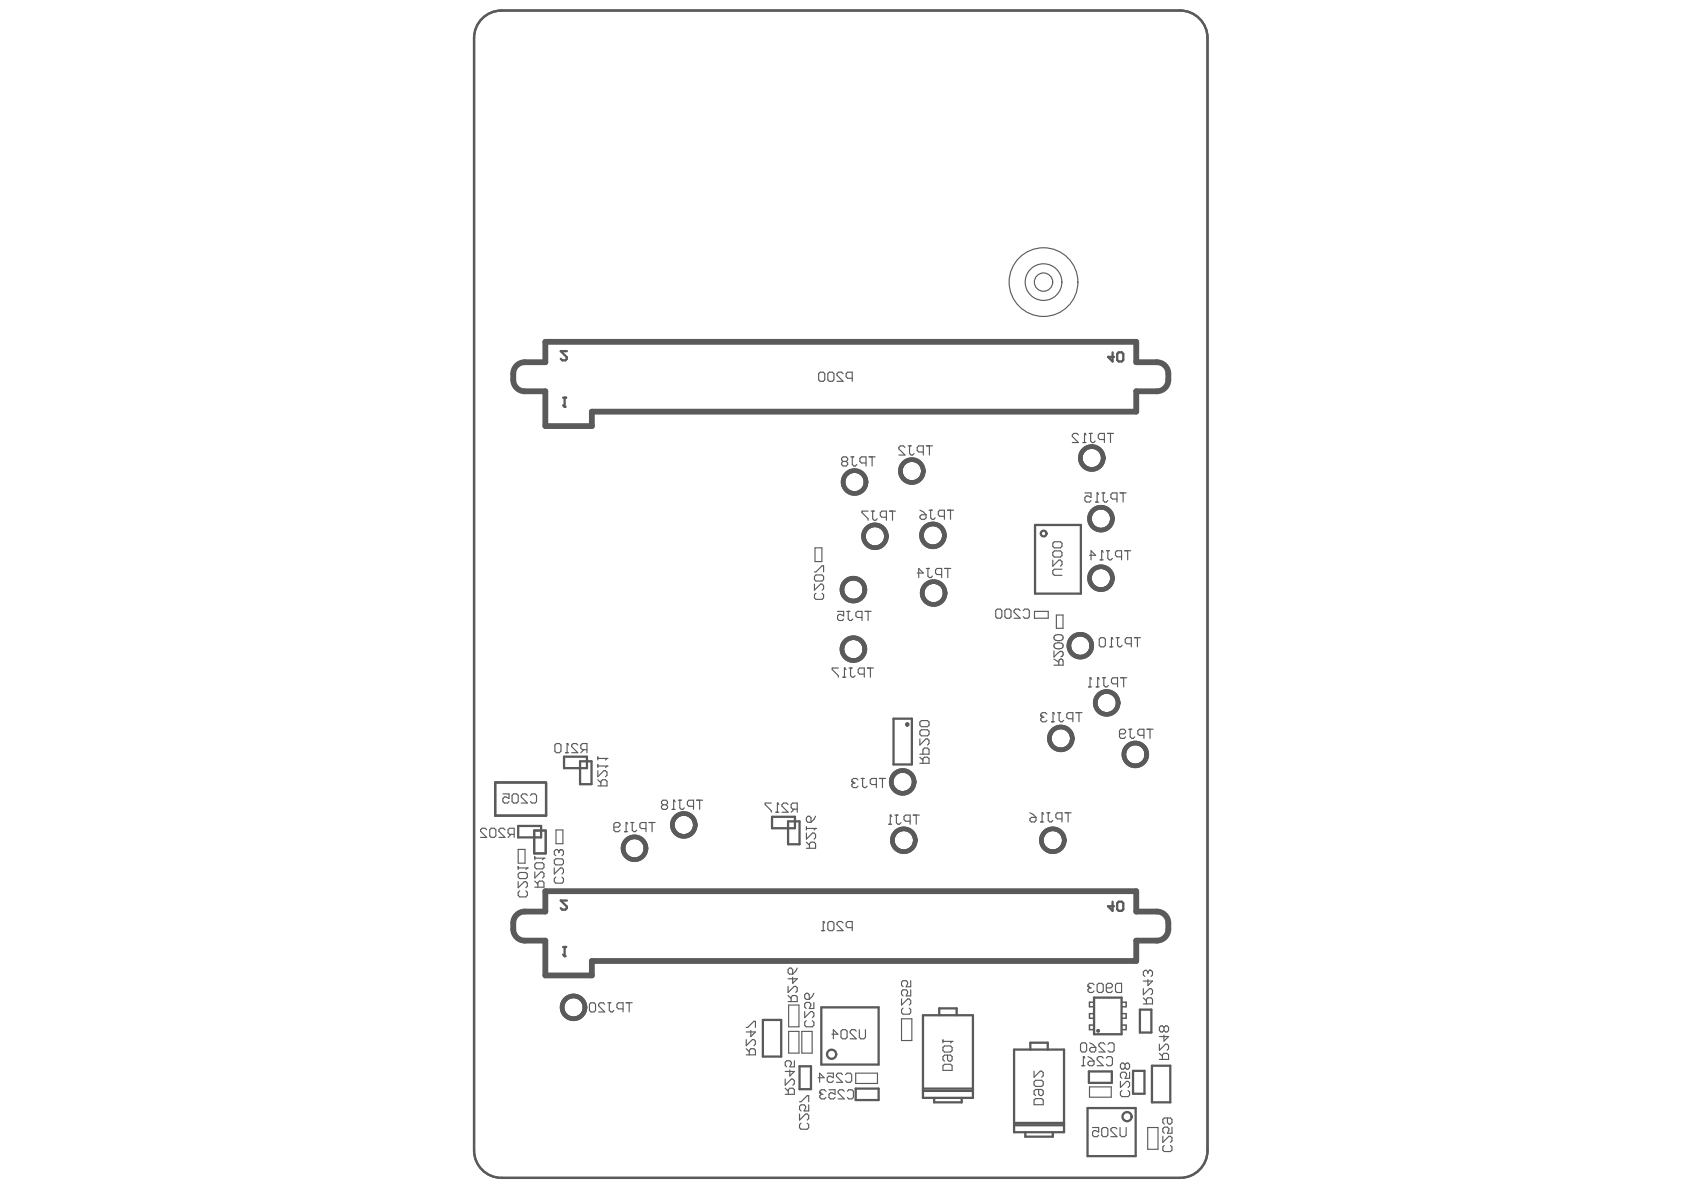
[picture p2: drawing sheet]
<svg xmlns="http://www.w3.org/2000/svg" width="297mm" height="210mm" viewBox="0 0 297 210" stroke-linecap="round" stroke-linejoin="round" font-family="sans-serif">
<path d="M94.2 146.5h2.1v4h-2.1z" fill="none" stroke="#5a5a5a" stroke-width=".32"/>
<g fill="none" stroke="#5a5a5a" stroke-width=".4">
<path d="M83.6 6.7v196.2M88.5 1.9h119.7M213 6.7v196.2M182.6 92.6h8.1v12.1h-8.1zM96.3 138h-9v5.9h9v-5.9M99.5 133.5h4v2h-4zM102.3 134.3h2v4h-2zM157.6 126.8h3.2v8h-3.2zM91.4 145.7h4v2h-4zM94.2 146.5h2.1v4h-2.1zM136.2 144.1h4v2h-4zM139 144.9h2v4h-2z"/>
<path d="M99.3 167h.6M99.6 167v1.7M134.6 179.9h3.2v6.5h-3.2zM144.9 177.7h10.1v10.1h-10.1zM162.8 179.1h8.8v14.6h-8.8zM165.7 179.1v-1.2h3v1.2M193 176h4.8v6.4h-4.8zM201.1 178.1h2v4h-2zM141 188.1h2.1v4h-2.1zM150.9 192h4.1v2h-4.1zM162.8 192h8.8M162.8 192.4h8.8"/>
<path d="M164.8 193.7v.7h4.8v-.7M178.9 185.1h8.8v14.6h-8.8zM178.9 198.1h8.8M178.9 198.5h8.8M180.9 199.7v.8h4.8v-.8M181.7 185.1v-1.2h3.1v1.2M191.8 195.5h8.5v8.4h-8.5zM192.1 189h4v2h-4zM199.9 188.9h2v4h-2zM203.2 188h3.2v6.4h-3.2zM88.5 207.8h119.6"/>
<circle cx="150.7" cy="85" r="1.82"/>
<circle cx="154.3" cy="94.6" r="1.82"/>
<circle cx="160.8" cy="83.1" r="1.82"/>
<circle cx="164.6" cy="94.4" r="1.82"/>
<circle cx="192.6" cy="80.8" r="1.82"/>
<circle cx="194.2" cy="91.5" r="1.82"/>
<circle cx="150.5" cy="114.5" r="1.82"/>
<circle cx="150.5" cy="104" r="1.82"/>
<circle cx="164.7" cy="104.6" r="1.82"/>
<circle cx="190.6" cy="113.9" r="1.82"/>
<circle cx="194.2" cy="102" r="1.82"/>
<circle cx="159.2" cy="137.9" r="1.82"/>
<circle cx="187.1" cy="130.2" r="1.82"/>
<circle cx="195.2" cy="124" r="1.82"/>
<circle cx="200.3" cy="133.1" r="1.82"/>
<circle cx="111.9" cy="149.6" r="1.82"/>
<circle cx="120.6" cy="145.5" r="1.82"/>
<circle cx="159.4" cy="148.2" r="1.82"/>
<circle cx="185.7" cy="148.2" r="1.82"/>
<circle cx="101.2" cy="177.7" r="1.82"/>
</g>
<g fill="none" stroke="#5a5a5a" stroke-width=".81">
<circle cx="150.7" cy="85" r="2.02"/>
<circle cx="154.3" cy="94.6" r="2.02"/>
<circle cx="160.8" cy="83.1" r="2.02"/>
<circle cx="164.6" cy="94.4" r="2.02"/>
<circle cx="192.6" cy="80.8" r="2.02"/>
<circle cx="194.2" cy="91.5" r="2.02"/>
<circle cx="150.5" cy="114.5" r="2.02"/>
<circle cx="150.5" cy="104" r="2.02"/>
<circle cx="164.7" cy="104.6" r="2.02"/>
<circle cx="190.6" cy="113.9" r="2.02"/>
<circle cx="194.2" cy="102" r="2.02"/>
<circle cx="159.2" cy="137.9" r="2.02"/>
<circle cx="187.1" cy="130.2" r="2.02"/>
<circle cx="195.2" cy="124" r="2.02"/>
<circle cx="200.3" cy="133.1" r="2.02"/>
<circle cx="111.9" cy="149.6" r="2.02"/>
<circle cx="120.6" cy="145.5" r="2.02"/>
<circle cx="159.4" cy="148.2" r="2.02"/>
<circle cx="185.7" cy="148.2" r="2.02"/>
<circle cx="101.2" cy="177.7" r="2.02"/>
</g>
<path d="M143.8 96.6h1.2v2.5h-1.2zM182.5 107.8h2.4v1.2h-2.4zM186.3 108.5h1.2v2.3h-1.2zM91.4 149.8h1.2v2.4h-1.2zM98.1 146.4h1.2v2.4h-1.2zM139.1 177.3h1.8v3.8h-1.8zM159 179.7h1.8v3.8h-1.8zM139.1 181.9h1.8v3.9h-1.8zM141.4 181.9h1.9v3.9h-1.9zM150.9 189.3h3.9v1.8h-3.9zM192.2 191.7h3.8v1.8h-3.8zM202.4 198.9h1.9v3.8h-1.9z" fill="none" stroke="#5a5a5a" stroke-width=".2"/>
<path d="M90.5 65.9v1.1M92.6 63.9h3.6v-3.6h104.2v3.6h3.7M92.6 69h3.6v6.2h8.2v-2.6h96v-3.6h3.7M206.1 65.9v1.1M90.5 162.8v1.1M92.6 160.8h3.6v-3.6h104.2v3.6h3.7M92.6 165.9h3.6v6.2h8.2v-2.6h96v-3.6h3.7M206.1 162.8v1.1" fill="none" stroke="#5a5a5a" stroke-width="1"/>
<path d="M193 176.8h-.8v.8h.8M193 178.8h-.8v.8h.8M197.8 176.8h.8v.8h-.8M197.8 178.8h.8v.8h-.8M193 180.8h-.8v.8h.8M197.8 180.8h.8v.8h-.8" fill="none" stroke="#5a5a5a" stroke-width=".26"/>
<circle cx="99.6" cy="168.7" r=".2" fill="#5a5a5a"/>
<path d="M99.3 70.1h.6M99.6 70.1v1.7M100 158.8h-1.1l1.1 1.1v.3l-.3 .3h-.5l-.3-.3M99.3 168.4l.3 .3" fill="none" stroke="#5a5a5a" stroke-width=".4"/>
<circle cx="99.6" cy="71.8" r=".2" fill="#5a5a5a"/>
<g fill="none" stroke="#5a5a5a" stroke-width=".4">
<path d="M99.3 71.5l.3 .3M100 61.9h-1.1l1.1 1.1v.3l-.3 .3h-.5l-.3-.3M196.2 62.1v1.7l-.8-.8h1.1M197.1 62.4l.2-.3h.6l.2 .3v1.1l-.2 .3h-.6l-.2-.3zM159.9 127.6h.3v.3h-.3zM196.2 159v1.7l-.8-.8h1.1M197.1 159.3l.2-.3h.6l.2 .3v1.1l-.2 .3h-.6l-.2-.3zM208 207.8h-119.5a4.8 4.8 0 0 1-4.9-4.9v-196.2a4.8 4.8 0 0 1 4.9-4.8h119.6a4.8 4.8 0 0 1 4.9 4.8v196.2a4.8 4.8 0 0 1-4.9 4.9"/>
<circle cx="184.1" cy="94.1" r=".5"/>
<circle cx="146.7" cy="186" r=".81"/>
<circle cx="193.7" cy="181.8" r=".14"/>
<circle cx="198.8" cy="197" r=".81"/>
</g>
<g fill="none" stroke="#5a5a5a" stroke-width=".2">
<path d="M144.4 65.9l.3-.3h.5l.3 .3v1.1l-.3 .3h-.5l-.3-.3zM146 65.9l.3-.3h.5l.3 .3v1.1l-.3 .3h-.5l-.3-.3zM148.7 65.9l-.3-.3h-.5l-.3 .3v.3l1.1 1.1h-1.1M150.3 66.7h-.8l-.2-.2v-.6l.2-.3h.8v1.7M159.6 78.9l-.2-.3h-.6l-.2 .3v.3l1 1.1h-1M160.2 78.6h.5M160.4 78.6v1.4l.3 .3h.3l.2-.3M162.9 79.7h-.8l-.3-.2v-.6l.3-.3h.8v1.7M163.4 78.6h1.1M163.9 78.6v1.7M190.2 76.7l-.2-.3h-.6l-.3 .3v.3l1.1 1.1h-1.1M191 78.1h.6"/>
<path d="M191.3 76.4h.1M191.3 76.4v1.7M191.3 76.4l.3 .3M192.1 76.4h.5M192.4 76.4v1.4l.2 .3h.3l.3-.3M194.8 77.5h-.8l-.3-.2v-.6l.3-.3h.8v1.7M195.3 76.4h1.1M195.9 76.4v1.7M148.7 81.4l-.3-.3v-.2l.3-.3h.6l.2 .3v.2l-.2 .3M148.7 81.4l-.3 .3v.2l.3 .3h.6l.2-.3v-.2l-.2-.3M148.7 81.4h.6M150.1 80.6h.5"/>
<path d="M150.3 80.6v1.3l.3 .3h.3l.2-.3M152.8 81.7h-.9l-.2-.3v-.5l.2-.3h.9v1.6M153.1 90.2h-1.1v.2l1.1 1.1v.3M153.3 80.6h1.1M153.7 90.2h.5M153.8 80.6v1.6M153.9 90.2v1.3l.3 .3h.3l.2-.3M156.4 91.2h-.9l-.2-.2v-.6l.2-.2h.9v1.6M156.9 90.2h1.1M157.4 90.2v1.6M162.3 90l.5 .3 .5 .5M162.5 90.8h.8v.5l-.2 .3h-.6l-.2-.3v-.2z"/>
<path d="M163.9 90h.5M164.2 90v1.3l.2 .3h.3l.3-.3M166.6 91.1h-.8l-.3-.3v-.5l.3-.3h.8v1.6M167.1 90h1.1M167.7 90v1.6M185.7 95.8l.3-.2h1.1l.2 .2v.6l-.2 .2h-1.1l-.3-.2zM185.7 98.8v1.1l1.1-1.1h.3l.2 .3v.5l-.2 .3M186 97.2h1.1l.2 .2v.6l-.2 .3h-1.1l-.3-.3v-.6zM191.4 86.9h1v.9l-.5-.3h-.3l-.2 .3v.5l.2 .3h.6l.2-.3M192.2 97.9h1.1l-.9-.8v1.7M193.3 88.6h.5M193.5 86.9h.1"/>
<path d="M193.5 86.9v1.7M193.5 86.9l.3 .3M194.1 98.8h.5M194.3 97.1h.1M194.3 97.1v1.7M194.3 86.9h.6M194.3 97.1l.3 .3M194.6 86.9v1.4l.3 .3h.2l.3-.3M195.1 97.1h.6M195.4 97.1v1.4l.3 .3h.2l.3-.3M197 88h-.8l-.3-.2v-.6l.3-.3h.8v1.7M197.6 86.9h1"/>
<path d="M197.8 98.2h-.8l-.2-.3v-.5l.2-.3h.8v1.7M198.1 86.9v1.7M198.4 97.1h1M198.9 97.1v1.7M143.7 100.9h.2l1.1-1.1h.3v1.1M143.7 103v1.1l1-1.1h.3l.3 .3v.5l-.3 .3M143.9 104.6l-.2 .3v.6l.2 .2h1.1l.3-.2v-.6l-.3-.3M143.9 101.4h1.1l.3 .3v.5l-.3 .3h-1.1l-.2-.3v-.5zM147.7 107.8h1.1v.8l-.8-.2-.3 .2v.6l.3 .3h.5l.3-.3M147.9 117.8h-1.1v.3l1.1 1.1v.2M148.7 119.4h.5M148.9 117.8h.1"/>
<path d="M148.9 117.8v1.6M148.9 117.8l.3 .3M149.4 107.8h.5M149.6 107.8v1.4l.3 .3h.3l.2-.3M149.8 117.8h.5M150 117.8v1.4l.3 .2h.3l.2-.2M152 108.9h-.8l-.2-.3v-.5l.2-.3h.8v1.7M152.5 118.9h-.9l-.2-.3v-.5l.2-.3h.9v1.6M152.6 107.8h1.1M153 117.8h1.1M153.1 107.8v1.7M153.5 117.8v1.6"/>
<path d="M161.8 101.1h1.1l-.8-.8v1.6M163.4 100.3h.5M163.7 100.3v1.3l.2 .3h.3l.3-.3M166.1 101.3h-.8l-.3-.2v-.6l.3-.2h.8v1.6M166.6 100.3h1.1M167.2 100.3v1.6M175.6 107.7l.3-.3h.5l.3 .3v1.1l-.3 .2h-.5l-.3-.2zM177.2 107.7l.3-.3h.6l.2 .3v1.1l-.2 .2h-.6l-.3-.2zM179.9 107.7l-.2-.3h-.6l-.2 .3v.3l1 1h-1M180.5 107.7l.3-.3h.5l.3 .3v1.1l-.3 .2h-.5l-.3-.2M185.9 117.3h1.6v-.7l-.1-.3h-.3l-.3 .1v.9M185.9 114.8v1.1l.8-.8a.49 .49 0 0 1 .7-.1l.1 .5-.4 .3"/>
<path d="M185.9 116.3l.9 .5M186 112.2a1.03 1.03 0 0 1 1.5 .2v.2a.93 .93 0 0 1-1.6 0zM186 113.6a1.03 1.03 0 0 1 1.5 .2v.2a.93 .93 0 0 1-1.6 0zM187.3 100.4h-1.3l-.3 .3v.5l.3 .3h1.3M192.3 119.5h.1M192.3 119.5v1.7M192.3 119.5l.2 .3M193.6 119.5h.1M193.6 119.5v1.7M193.6 119.5l.3 .3M193.9 112.8l.3-.3h.5l.3 .3v1l-.3 .3h-.5l-.3-.3zM194.4 119.5h.6"/>
<path d="M194.7 119.5v1.4l.3 .3h.2l.3-.3M195.8 114.1h.5M196 112.5h.1M196 112.5v1.6M196 112.5l.3 .3M196.9 112.5h.5M197.1 112.5v1.3l.3 .3h.3l.2-.3M197.7 119.5h1M198.2 119.5v1.7M199.6 113.6h-.9l-.2-.3v-.5l.2-.3h.9v1.6M200.1 112.5h1.1M200.6 112.5v1.6"/>
<path d="M97.9 131.4l.2-.2h.6l.3 .2v1.1l-.3 .3h-.6l-.2-.3zM99.8 132.8h.5M100 131.2h.1M100 131.2v1.6M100 131.2l.3 .2M101.9 131.4l-.3-.2h-.5l-.3 .2v.3l1.1 1.1h-1.1M103 132.2l-.5 .6M103.5 132.2h-.8l-.2-.2v-.6l.2-.2h.8v1.6M105.5 138.6h1.6v-.8l-.3-.3h-.5l-.3 .3v.8M105.5 135.9v1.1l1-1.1h.3l.3 .3v.5l-.3 .3M105.5 137.5l.5 .6M105.5 133.5v.5"/>
<path d="M105.5 134.9v.5M105.5 135.1h1.6M105.5 133.8h1.6M107.1 135.1h.1M107.1 133.8h.1M107.1 135.1l-.3 .3M107.1 133.8l-.3 .2M150.3 137.9h.1M150.3 137.9l.2 .2M150.5 138.1l-.2 .3v.3l.2 .2h.6l.2-.2M150.5 138.1h.3M151.3 137.6l-.2-.3h-.6l-.2 .3v.3"/>
<path d="M151.9 137.3h.5M152.1 137.3v1.4l.3 .2h.3l.3-.2M154.6 138.4h-.8l-.3-.3v-.5l.3-.3h.8v1.6M155.1 137.3h1.1M155.7 137.3v1.6M162.3 134.6h1.6v-.8l-.3-.2h-.5l-.3 .2v.8M162.3 129l.2-.3h1.1l.3 .3v.5l-.3 .3h-1.1l-.2-.3zM162.3 130.3v1.1l1-1.1h.3l.3 .3v.5l-.3 .3M162.3 133h1.6v-.8l-.3-.3h-.5l-.3 .3v.8M162.3 133.6l.5 .5M162.5 127.1h1.1l.3 .3v.5l-.3 .3h-1.1l-.2-.3v-.5zM183.6 126.2h.1"/>
<path d="M183.6 126.2l.3 .3M183.9 126.5l-.3 .3v.3l.3 .2h.5l.3-.2M183.9 126.5h.2M184.7 126l-.3-.3h-.5l-.3 .3v.2M185.5 127.3h.5M185.7 125.7h.1M185.7 125.7v1.6M185.7 125.7l.3 .3M186.5 125.7h.6M186.8 125.7v1.4l.3 .2h.3l.2-.2M189.2 126.8h-.8l-.2-.3v-.5l.2-.3h.8v1.6M189.8 125.7h1.1"/>
<path d="M190.3 125.7v1.6M192 121.2h.5M193.4 121.2h.5M197.1 120.6h-.8l-.3-.2v-.6l.3-.3h.8v1.7M197.5 129.4h.8l.2-.2v-.3l-.2-.3h-.6l-.2 .3v1.1l.2 .2h.6l.2-.2M199.1 128.6h.5M199.3 128.6v1.4l.3 .2h.3l.3-.2M201.8 129.7h-.8l-.3-.3v-.5l.3-.3h.8v1.6M202.3 128.6h1.1M202.9 128.6v1.6M85.8 146.4l-.2-.3h-.6l-.2 .3v.2l1 1.1h-1M86.4 146.4l.3-.3h.5l.3 .3v1l-.3 .3h-.5l-.3-.3z"/>
<path d="M88.7 140h1.1v.8l-.6-.2h-.2l-.3 .2v.6l.3 .3h.5l.3-.3M89.1 146.4l-.3-.3h-.5l-.3 .3v.2l1.1 1.1h-1.1M90.2 147.2l-.6 .5M90.3 140.3l.3-.3h.5l.3 .3v1.1l-.3 .3h-.5l-.3-.3zM90.7 147.2h-.8l-.3-.3v-.5l.3-.3h.8v1.6M91.4 153.1h1.6M91.4 152.8v.6M91.4 155.5v1.1l1.1-1.1h.2l.3 .3v.5l-.3 .3M91.7 153.9h1l.3 .3v.5l-.3 .3h-1l-.3-.3v-.5zM91.7 157.1l-.3 .3v.5l.3 .3h1l.3-.3v-.5l-.3-.3M93 153.1h.1M93 153.1l-.3 .3"/>
<path d="M93 140.3l-.2-.3h-.6l-.3 .3v.3l1.1 1.1h-1.1M93.6 140.3l.2-.3h.6l.2 .3v1.1l-.2 .3h-.6l-.2-.3M94.3 156.5h1.7v-.8l-.3-.3h-.6l-.2 .3v.8M94.3 152.5l.3-.3h1.1l.3 .3v.5l-.3 .3h-1.1l-.3-.3zM94.3 153.8v1.1l1.1-1.1h.3l.3 .3v.5l-.3 .3M94.3 155.4l.6 .6M94.3 151.1v.5M94.3 151.4h1.7M96 151.4h.1M96 151.4l-.3 .2M97.8 151.7l.2-.2h1.1l.3 .2v.6l-.3 .3h-1.1l-.2-.3zM97.8 153.1v1.1l1-1.1h.3l.3 .3v.5l-.3 .3"/>
<path d="M98 154.7l-.2 .3v.5l.2 .3h1.1l.3-.3v-.5l-.3-.3M98.6 150.1l-.3-.2h-.3l-.2 .2v.6l.2 .2M98.6 150.1v.3M98.8 149.9h.1M98.8 149.9h.3l.3 .2v.6l-.3 .2M98.8 149.9l-.2 .2M108.3 145.9h.8l.3-.3v-.2l-.3-.3h-.5l-.3 .3v1l.3 .3h.5l.3-.3M110.2 146.7h.5M110.4 145.1h.1M110.4 145.1v1.6M110.4 145.1l.3 .3M111.2 145.1h.6"/>
<path d="M111.5 145.1v1.3l.3 .3h.3l.2-.3M113.9 146.2h-.8l-.2-.3v-.5l.2-.3h.8v1.6M114.5 145.1h1.1M115 145.1v1.6M116.9 142l-.2-.3v-.3l.2-.3h.6l.3 .3v.3l-.3 .3M116.9 142l-.2 .2v.3l.2 .3h.6l.3-.3v-.3l-.3-.2M116.9 142h.6M118.6 142.8h.5M118.8 141.1h.1M118.8 141.1v1.7M118.8 141.1l.3 .3M119.6 141.1h.6"/>
<path d="M119.9 141.1v1.4l.3 .3h.2l.3-.3M122.3 142.2h-.8l-.2-.2v-.6l.2-.3h.8v1.7M122.9 141.1h1M123.4 141.1v1.7M136 141.7h-1v.2l1 1.1v.3M136.9 143.3h.5M137.1 141.7h.1M137.1 141.7v1.6M137.1 141.7l.3 .2M139 141.9l-.3-.2h-.5l-.3 .2v.3l1.1 1.1h-1.1M140.1 142.7l-.6 .6M140.6 142.7h-.8l-.3-.2v-.6l.3-.2h.8v1.6"/>
<path d="M142.2 149.6h1.7v-.8l-.3-.3h-.5l-.3 .3v.8M142.2 146.9v1.1l1.1-1.1h.3l.3 .3v.5l-.3 .3M142.2 148.5l.6 .6M142.2 145.9v.5M142.2 146.1h1.7M142.5 144h.3l.3 .2v.9h-.6l-.3-.3v-.6zM143.9 146.1h.1M143.9 146.1l-.3 .3M143.9 144l-.3 .5-.5 .6M156.8 145.4h.5M157 143.8h.1M157 143.8v1.6"/>
<path d="M157 143.8l.3 .2M157.8 143.8h.6M158.1 143.8v1.3l.3 .3h.3l.2-.3M160.5 144.8h-.8l-.2-.2v-.6l.2-.2h.8v1.6M161.1 143.8h1.1M161.6 143.8v1.6M181.7 143.4l.5 .2 .5 .6M181.9 144.2h.8v.5l-.2 .3h-.6l-.2-.3v-.3zM183.5 145h.6M183.8 143.4h.1M183.8 143.4v1.6M183.8 143.4l.3 .2"/>
<path d="M184.6 143.4h.6M184.9 143.4v1.3l.3 .3h.2l.3-.3M187.3 144.4h-.8l-.3-.2v-.6l.3-.2h.8v1.6M187.9 143.4h1M188.4 143.4v1.6M104 177.1l.2-.2h.6l.2 .2v1.1l-.2 .3h-.6l-.2-.3zM106.7 177.1l-.3-.2h-.5l-.3 .2v.3l1.1 1.1h-1.1M107.2 176.9h.5M107.5 176.9v1.3l.2 .3h.3l.3-.3M109.9 178h-.8l-.3-.3v-.6l.3-.2h.8v1.6M110.4 176.9h1.1M111 176.9v1.6"/>
<path d="M139 176.7h1.6v-.8l-.2-.3h-.6l-.3 .3v.8M139 174v1.1l1.1-1.1h.3l.2 .3v.5l-.2 .3M139 175.6l.5 .5M139 171l.3-.2h.2l.3 .2v.8h-.5l-.3-.2zM139.8 172.4v1l.8-.8h-1.6M140.6 170.8l-.2 .5-.6 .5M141.9 175.5l.3-.3h.3l.2 .3v.8h-.5l-.3-.3zM141.9 178.4v1.1l1.1-1.1h.3l.3 .3v.5l-.3 .3M143.6 176.8v1.1h-.9l.3-.5v-.3l-.3-.3h-.5l-.3 .3v.5l.3 .3M143.6 175.2l-.3 .5-.6 .6M144.9 164.2h.6M145.2 162.5h.1"/>
<path d="M145.2 162.5v1.7M145.2 162.5l.3 .3M146 162.8l.3-.3h.5l.3 .3v1.1l-.3 .3h-.5l-.3-.3zM148.7 162.8l-.3-.3h-.5l-.3 .3v.3l1.1 1.1h-1.1M150.3 163.6h-.8l-.2-.2v-.6l.2-.3h.8v1.7M159 176.2v1.1l1.1-1.1h.3l.2 .3v.5l-.2 .3M159.3 177.8l-.3 .3v.5l.3 .3h1.1l.2-.3v-.5l-.2-.3M160.6 173v1.1h-.8l.3-.6v-.3l-.3-.2h-.5l-.3 .2v.6l.3 .3M160.6 174.6v1.1h-.8l.3-.6v-.2l-.3-.3h-.5l-.3 .3v.5l.3 .3M191.9 174h.1M191.9 174l.3 .3M192.2 174.3l-.3 .2v.3l.3 .3h.5l.3-.3"/>
<path d="M192.2 174.3h.2M193 173.7l-.3-.3h-.5l-.3 .3v.3M193.5 173.7l.3-.3h.5l.3 .3v1.1l-.3 .3h-.5l-.3-.3zM195.1 174.3h.8l.3-.3v-.3l-.3-.3h-.5l-.3 .3v1.1l.3 .3h.5l.3-.3M196.8 173.7l.2-.3h.8v1.7h-.8l-.2-.3zM201.7 177.1h1.6v-.8l-.3-.3h-.5l-.3 .3v.8M201.7 174.4v1.1l1.1-1.1h.2l.3 .3v.5l-.3 .3M201.7 176l.5 .5M202.5 171.4l-.3-.2h-.3l-.2 .2v.6l.2 .2M202.5 172.8v1.1l.8-.9h-1.6M202.5 171.4v.3M202.8 171.2h.1"/>
<path d="M202.8 171.2h.2l.3 .2v.6l-.3 .2M202.8 171.2l-.3 .2M131.6 186.1h1.6v-.8l-.2-.3h-.6l-.2 .3v.8M131.6 181.2h.3l1.1-1.1h.2v1.1M131.6 183.4v1l1.1-1h.3l.2 .2v.6l-.2 .2M131.6 185l.6 .5M132.4 181.8v1l.8-.8h-1.6M138.5 193h1.6v-.8l-.3-.2h-.5l-.3 .2v.8M138.5 190.3v1.1l1.1-1.1h.2l.3 .3v.5l-.3 .3M138.5 192l.5 .5M139.3 188.7v1.1l.8-.8h-1.6M140.1 187.1v1.1h-.8l.3-.6v-.2l-.3-.3h-.5l-.3 .3v.5l.3 .3"/>
<path d="M141 194.3h.3l1.1-1h.2v1M141 196.5v1.1l1.1-1.1h.3l.2 .3v.5l-.2 .3M141.3 198.1l-.3 .3v.5l.3 .3h1.1l.2-.3v-.5l-.2-.3M142.2 180l-.3 .3v.5l.3 .3h1.1l.3-.3v-.5l-.3-.3M142.6 194.9v1.1h-.8l.3-.6v-.3l-.3-.2h-.5l-.3 .2v.6l.3 .3M144.3 190.1h1.1l-.8-.8v1.6M144.6 192.8h.1M144.6 192.8l.3 .2M144.9 193h.2M144.9 193l-.3 .3v.3l.3 .2h.5l.3-.2M145.7 192.5l-.3-.3h-.5l-.3 .3v.3M145.9 189.3h1.1v.8l-.5-.3h-.3l-.3 .3v.5l.3 .3h.5l.3-.3"/>
<path d="M146.2 192.2h1.1v.8l-.5-.2h-.3l-.3 .2v.6l.3 .2h.5l.3-.2M146.7 182.4h1.1l-.8-.8v1.6M148.3 181.9l.3-.3h.6l.2 .3v1.1l-.2 .2h-.6l-.3-.2zM148.6 189.6l-.3-.3h-.5l-.3 .3v.2l1.1 1.1h-1.1M148.9 192.5l-.3-.3h-.5l-.3 .3v.3l1.1 1h-1.1M149.1 189.6l.3-.3h.6l.2 .3v1l-.2 .3h-.6l-.3-.3M149.5 192.5l.2-.3h.6l.2 .3v1.1l-.2 .2h-.6l-.2-.2M151 181.9l-.2-.3h-.6l-.2 .3v.3l1 1h-1M151.6 181.6v1.4l.2 .2h.6l.3-.2v-1.4M166.3 183.4v.6M166.3 184.8l.3-.3h1.1l.2 .3v.5l-.2 .3h-1.1l-.3-.3zM166.3 183.7h1.6"/>
<path d="M166.6 187.7h1.1l.2 .3v.8h-1.6v-.8zM167.1 186.1v.8l.3 .3h.3l.2-.3v-.5l-.2-.3h-1.1l-.3 .3v.5l.3 .3M167.9 183.7h.1M167.9 183.7l-.2 .3M182.4 194.1l.3-.3h1l.3 .3v.8h-1.6zM182.4 188.9v1.1l1.1-1.1h.2l.3 .3v.5l-.3 .3M182.7 190.6h1l.3 .2v.6l-.3 .2h-1l-.3-.2v-.6zM183.2 192.2v.8l.3 .2h.2l.3-.2v-.6l-.3-.2h-1l-.3 .2v.6l.3 .2M190.8 188h.6M190.9 183.9h.5l.3 .3v1.1l-.3 .3h-.5l-.3-.3v-1.1zM191.1 186.4h.1M191.1 186.4v1.6"/>
<path d="M191.1 186.4l.3 .2M191.9 187.4l.3-.2h.8v.5l-.3 .3h-.5l-.3-.3zM191.9 186.4l.5 .2 .6 .6M192.2 183.9l.5 .3 .6 .6M192.5 184.8h.8v.5l-.3 .3h-.5l-.3-.3v-.3zM192.7 198.9h1.1v.8l-.5-.3h-.3l-.3 .3v.5l.3 .3h.5l.3-.3M194.6 198.9h.5l.3 .3v1l-.3 .3h-.5l-.3-.3v-1zM194.6 186.6l-.3-.2h-.5l-.3 .2v.3l1.1 1.1h-1.1M194.9 184.2l-.3-.3h-.5l-.3 .3v.3l1.1 1.1h-1.1M195.1 186.6l.3-.2h.5l.3 .2v1.1l-.3 .3h-.5l-.3-.3M195.4 184.2l.3-.3h.5l.3 .3v1.1l-.3 .3h-.5l-.3-.3M197 199.2l-.2-.3h-.6l-.3 .3v.2l1.1 1.1h-1.1"/>
<path d="M197.6 198.9v1.3l.2 .3h.6l.2-.3v-1.3M197.6 190.7v1.1l1.1-1.1h.3l.2 .3v.5l-.2 .3M197.9 192.4l-.3 .2v.6l.3 .2h1.1l.2-.2v-.6l-.2-.2M198.4 187.8l.3-.3h.3l.2 .3v.5l-.2 .3h-.3l-.3-.3M198.4 187.8l-.2-.3h-.3l-.3 .3v.5l.3 .3h.3l.2-.3M198.4 187.8v.5M199.2 189.1v1.1h-.8l.3-.5v-.3l-.3-.3h-.5l-.3 .3v.5l.3 .3M204.5 186.9h1.6v-.8l-.2-.3h-.6l-.3 .3v.8M204.5 184.2v1.1l1.1-1.1h.3l.2 .2v.6l-.2 .3M204.5 185.8l.5 .5M205.3 181.2l-.3-.2h-.2l-.3 .2v.6l.3 .2h.2l.3-.2M205.3 181.2l.3-.2h.3l.2 .2v.6l-.2 .2h-.3l-.3-.2"/>
<path d="M205.3 182.6v1l.8-.8h-1.6M205.3 181.2v.6M205.9 197.2v.8l.3 .3h.3l.2-.3v-.5l-.2-.3h-1.1l-.3 .3v.5l.3 .3M206.7 198.8v1.1h-.8l.3-.5v-.3l-.3-.3h-.5l-.3 .3v.5l.3 .3M205.1 200.4v1.1l1.1-1.1h.3l.2 .3v.5l-.2 .3M205.4 202l-.3 .3v.6l.3 .2h1.1l.2-.2v-.6l-.2-.3"/>
<circle cx="184.1" cy="49.8" r="1.62"/>
<circle cx="184.1" cy="49.8" r="3.2"/>
<circle cx="184.1" cy="49.8" r="6.1"/>
</g>
<g fill="none" stroke="#5a5a5a" stroke-width=".81">
<circle cx="150.7" cy="85" r="2.02"/>
<circle cx="154.3" cy="94.6" r="2.02"/>
<circle cx="160.8" cy="83.1" r="2.02"/>
<circle cx="164.6" cy="94.4" r="2.02"/>
<circle cx="192.6" cy="80.8" r="2.02"/>
<circle cx="194.2" cy="91.5" r="2.02"/>
<circle cx="150.5" cy="114.5" r="2.02"/>
<circle cx="150.5" cy="104" r="2.02"/>
<circle cx="164.7" cy="104.6" r="2.02"/>
<circle cx="190.6" cy="113.9" r="2.02"/>
<circle cx="194.2" cy="102" r="2.02"/>
<circle cx="159.2" cy="137.9" r="2.02"/>
<circle cx="187.1" cy="130.2" r="2.02"/>
<circle cx="195.2" cy="124" r="2.02"/>
<circle cx="200.3" cy="133.1" r="2.02"/>
<circle cx="111.9" cy="149.6" r="2.02"/>
<circle cx="120.6" cy="145.5" r="2.02"/>
<circle cx="159.4" cy="148.2" r="2.02"/>
<circle cx="185.7" cy="148.2" r="2.02"/>
<circle cx="101.2" cy="177.7" r="2.02"/>
</g>
<path d="M90.5 67a2.02 2.02 0 0 0 2.1 2M92.6 63.9a2.02 2.02 0 0 0-2.1 2M204.1 63.9a2.02 2.02 0 0 1 2 2M206.1 67a2.02 2.02 0 0 1-2 2M90.5 163.9a2.02 2.02 0 0 0 2.1 2M92.6 160.8a2.02 2.02 0 0 0-2.1 2M204.1 160.8a2.02 2.02 0 0 1 2 2M206.1 163.9a2.02 2.02 0 0 1-2 2" fill="none" stroke="#5a5a5a" stroke-width="1"/>
</svg>
